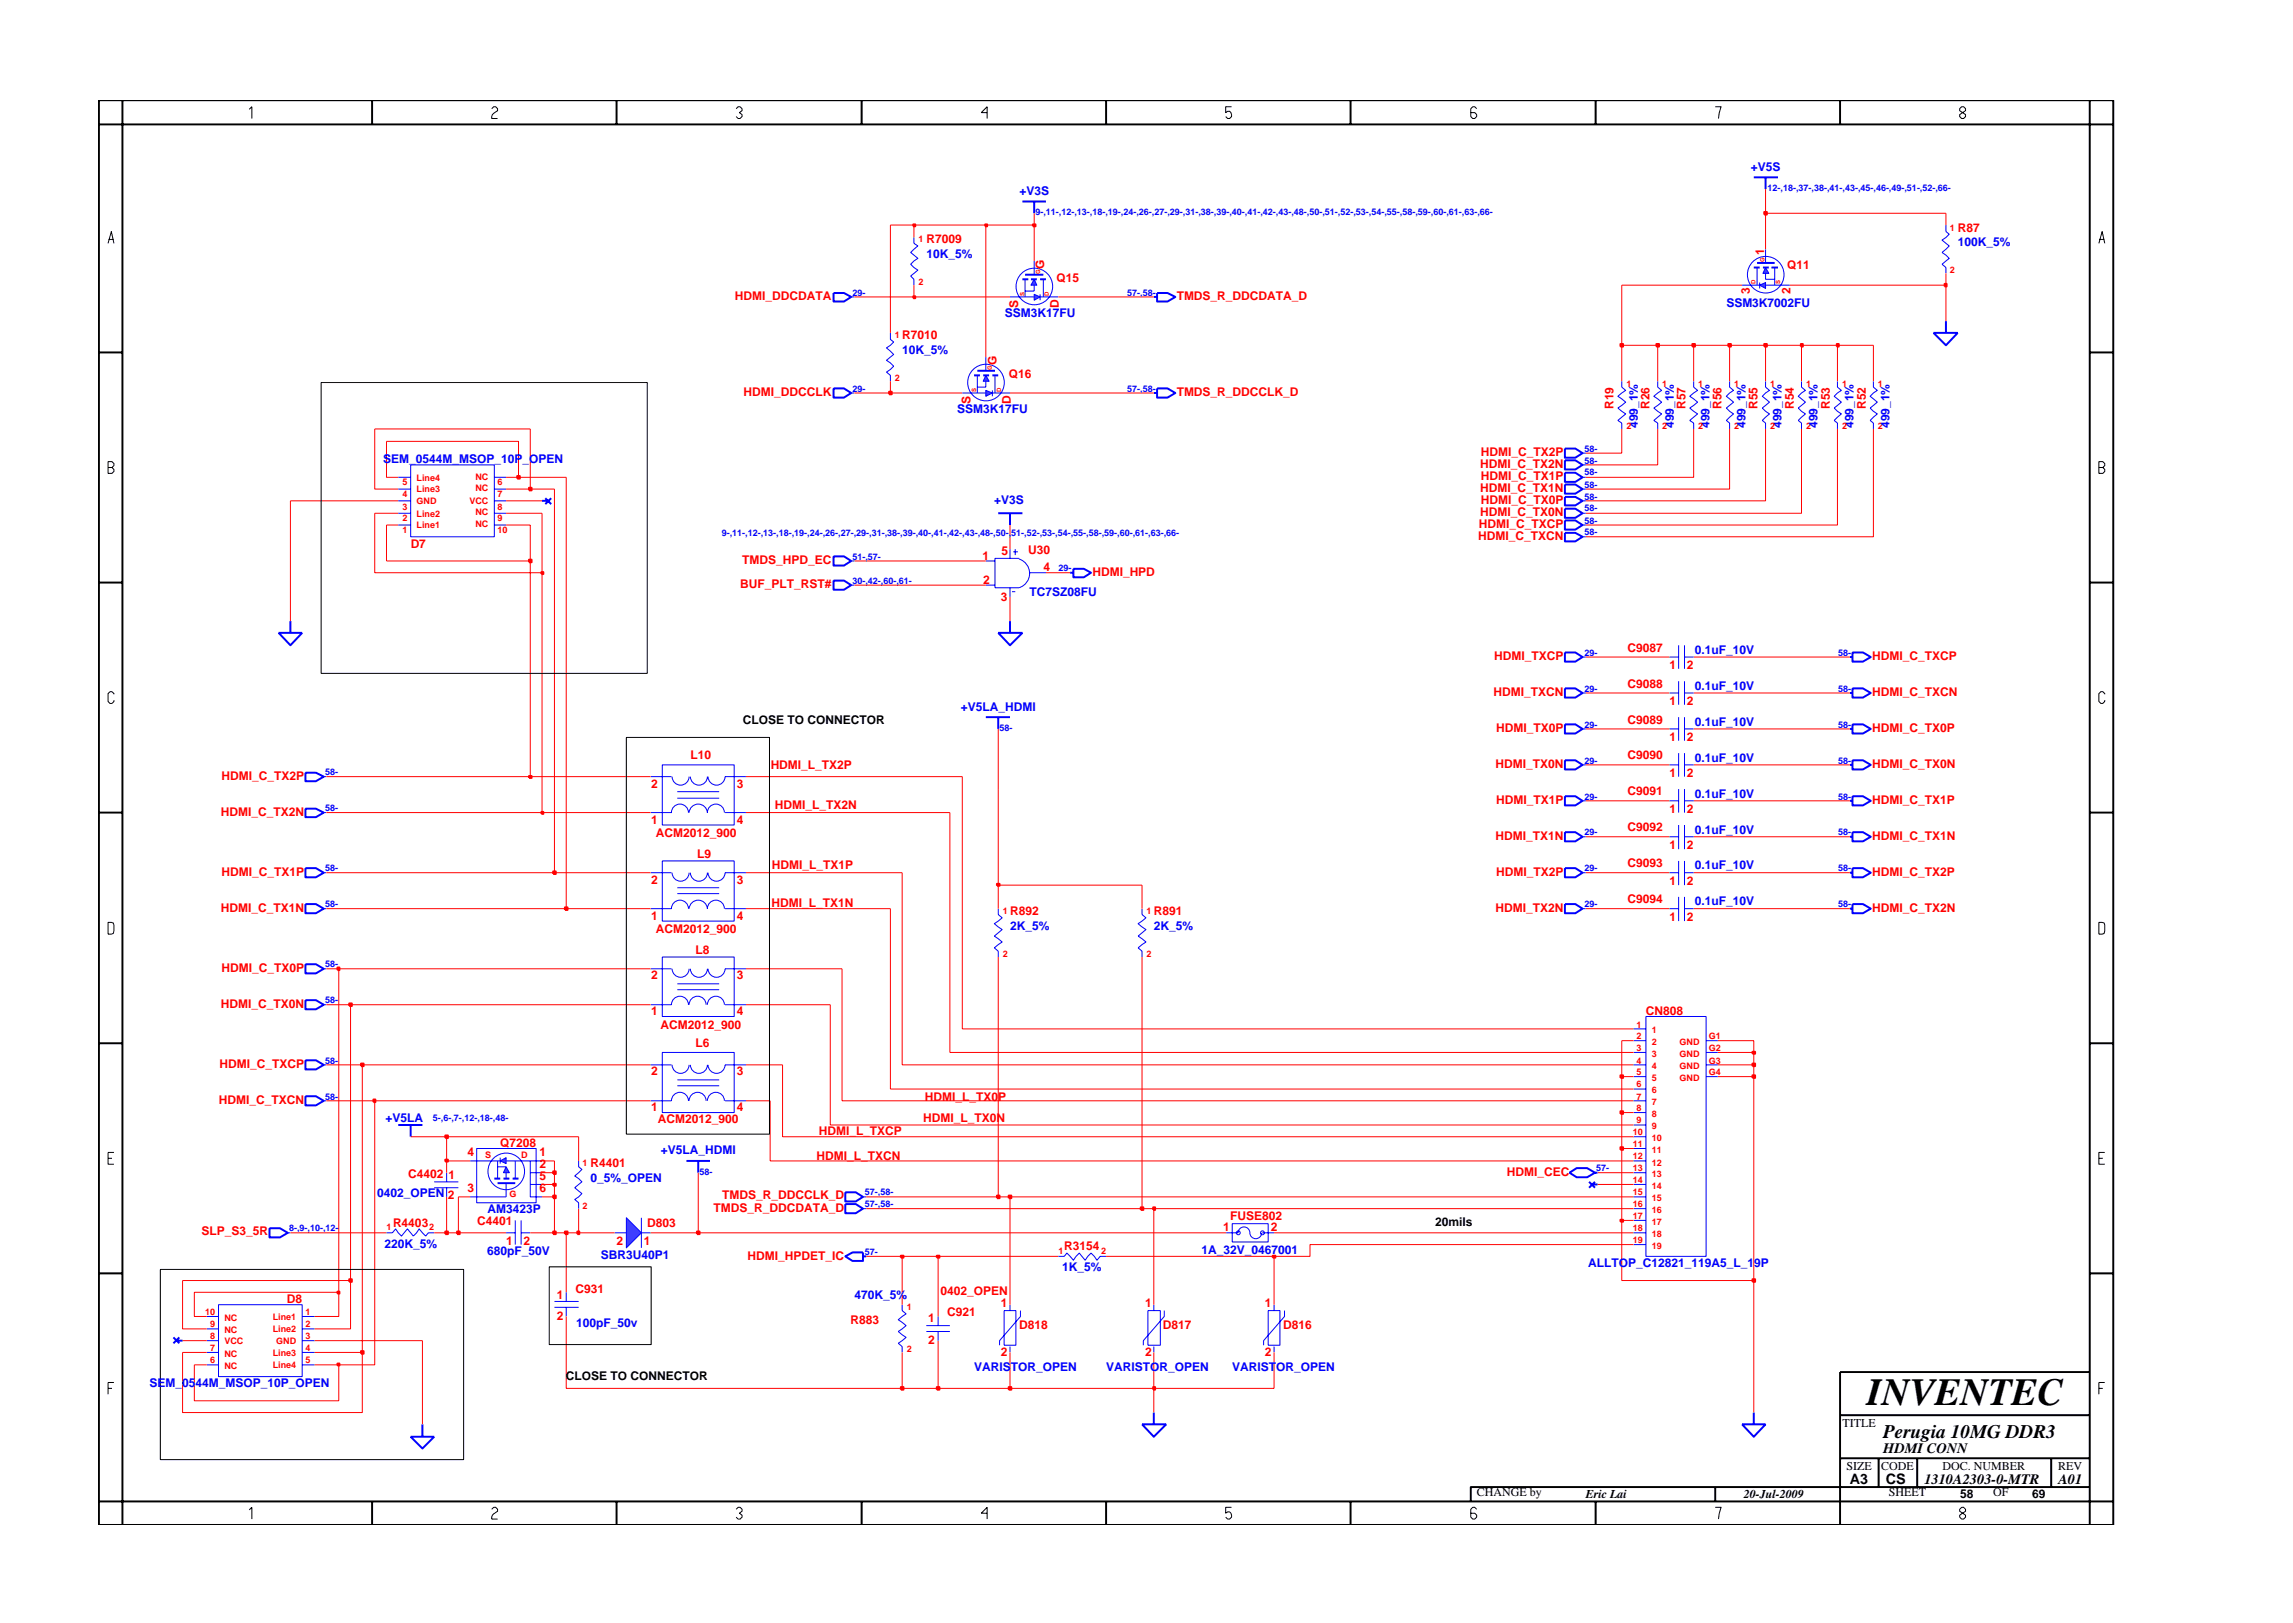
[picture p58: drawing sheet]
<svg xmlns="http://www.w3.org/2000/svg" width="297mm" height="210mm" viewBox="0 0 297 210" stroke-linecap="round" stroke-linejoin="round" font-family="sans-serif">
<defs><g id="words">
<text font-size="5" x="241.8" y="182">INVENTEC</text>
<text font-size="2.5" x="244" y="186.3">Perugia 10MG DDR3</text>
<g font-size="1.9">
<text x="244" y="188.2">HDMI CONN</text>
<text x="239.6" y="192.2">A3</text>
<text x="244.3" y="192.3">CS</text>
<text x="249.3" y="192.2">1310A2303-0-MTR</text>
<text x="266.6" y="192.2">A01</text>
</g>
<g font-size="1.6" fill="#00f">
<text x="226.8" y="22.2">+V5S</text>
<text x="132" y="25.3">+V3S</text>
<text x="120" y="33.5">10K_5%</text>
<text x="253.6" y="31.9">100K_5%</text>
<text x="130.2" y="41.1">SSM3K17FU</text>
<text x="223.6" y="39.8">SSM3K7002FU</text>
<text x="116.9" y="45.9">10K_5%</text>
<text x="124" y="53.5">SSM3K17FU</text>
<text x="212.2" y="55.4" transform="rotate(-90 212.2 55.4)">499_1%</text>
<text x="216.8" y="55.4" transform="rotate(-90 216.8 55.4)">499_1%</text>
<text x="221.5" y="55.4" transform="rotate(-90 221.5 55.4)">499_1%</text>
<text x="226.1" y="55.4" transform="rotate(-90 226.1 55.4)">499_1%</text>
<text x="230.8" y="55.4" transform="rotate(-90 230.8 55.4)">499_1%</text>
<text x="235.4" y="55.4" transform="rotate(-90 235.4 55.4)">499_1%</text>
<text x="240.1" y="55.4" transform="rotate(-90 240.1 55.4)">499_1%</text>
<text x="244.8" y="55.4" transform="rotate(-90 244.8 55.4)">499_1%</text>
<text x="49.6" y="60">SEM_0544M_MSOP_10P_OPEN</text>
<text x="128.8" y="65.3">+V3S</text>
<text x="133.4" y="77.2">TC7SZ08FU</text>
<text x="219.5" y="84.7">0.1uF_10V</text>
<text x="219.5" y="89.4">0.1uF_10V</text>
<text x="124.5" y="92.1">+V5LA_HDMI</text>
<text x="219.5" y="94">0.1uF_10V</text>
<text x="219.5" y="98.7">0.1uF_10V</text>
<text x="219.5" y="108">0.1uF_10V</text>
<text x="219.5" y="103.3">0.1uF_10V</text>
<text x="219.5" y="112.6">0.1uF_10V</text>
<text x="219.5" y="117.3">0.1uF_10V</text>
<text x="130.8" y="120.4">2K_5%</text>
<text x="149.5" y="120.4">2K_5%</text>
<text x="49.9" y="145.3">+V5LA</text>
<text x="85.6" y="149.5">+V5LA_HDMI</text>
<text x="48.8" y="155.1">0402_OPEN</text>
<text x="76.5" y="153.1">0_5%_OPEN</text>
<text x="49.8" y="161.7">220K_5%</text>
<text x="63.1" y="157.2">AM3423P</text>
<text x="63.1" y="162.6">680pF_50V</text>
<text x="77.8" y="163.1">SBR3U40P1</text>
<text x="137.6" y="164.7">1K_5%</text>
<text x="155.6" y="162.4">1A_32V_0467001</text>
<text x="205.8" y="164.2">ALLTOP_C12821_119A5_L_19P</text>
<text x="74.6" y="171.9">100pF_50v</text>
<text x="110.7" y="168.3">470K_5%</text>
<text x="19.4" y="179.7">SEM_0544M_MSOP_10P_OPEN</text>
<text x="126.2" y="177.6">VARISTOR_OPEN</text>
<text x="143.3" y="177.6">VARISTOR_OPEN</text>
<text x="159.6" y="177.6">VARISTOR_OPEN</text>
</g>
<g font-size="1.6" fill="#f00">
<text x="253.6" y="30">R87</text>
<text x="120" y="31.5">R7009</text>
<text x="135.3" y="34.8" transform="rotate(-90 135.3 34.8)">G</text>
<text x="228.5" y="33" transform="rotate(-90 228.5 33)">1</text>
<text x="231.5" y="34.9">Q11</text>
<text x="95.2" y="38.9">HDMI_DDCDATA</text>
<text x="131.9" y="39.8" transform="rotate(-90 131.9 39.8)">S</text>
<text x="136.8" y="36.6">Q15</text>
<text x="137.1" y="39.9" transform="rotate(-90 137.1 39.9)">D</text>
<text x="152.4" y="38.9">TMDS_R_DDCDATA_D</text>
<text x="226.7" y="38.1" transform="rotate(-90 226.7 38.1)">3</text>
<text x="231.9" y="38.1" transform="rotate(-90 231.9 38.1)">2</text>
<text x="116.9" y="44">R7010</text>
<text x="129.1" y="47.3" transform="rotate(-90 129.1 47.3)">G</text>
<text x="96.3" y="51.3">HDMI_DDCCLK</text>
<text x="125.7" y="52.3" transform="rotate(-90 125.7 52.3)">S</text>
<text x="130.7" y="49">Q16</text>
<text x="131" y="52.4" transform="rotate(-90 131 52.4)">D</text>
<text x="152.4" y="51.3">TMDS_R_DDCCLK_D</text>
<text x="209" y="53" transform="rotate(-90 209 53)">R19</text>
<text x="213.7" y="53" transform="rotate(-90 213.7 53)">R26</text>
<text x="218.3" y="53" transform="rotate(-90 218.3 53)">R57</text>
<text x="223" y="53" transform="rotate(-90 223 53)">R56</text>
<text x="227.7" y="53" transform="rotate(-90 227.7 53)">R55</text>
<text x="232.4" y="53" transform="rotate(-90 232.4 53)">R54</text>
<text x="237.1" y="53" transform="rotate(-90 237.1 53)">R53</text>
<text x="241.7" y="53" transform="rotate(-90 241.7 53)">R52</text>
<text x="191.8" y="59.1">HDMI_C_TX2P</text>
<text x="191.8" y="60.6">HDMI_C_TX2N</text>
<text x="191.8" y="63.8">HDMI_C_TX1N</text>
<text x="191.8" y="62.2">HDMI_C_TX1P</text>
<text x="191.8" y="65.3">HDMI_C_TX0P</text>
<text x="53.2" y="71">D7</text>
<text x="129.7" y="71.9">5</text>
<text x="133.2" y="71.7">U30</text>
<text x="191.5" y="70">HDMI_C_TXCN</text>
<text x="191.6" y="68.4">HDMI_C_TXCP</text>
<text x="191.8" y="66.8">HDMI_C_TX0N</text>
<text x="95.9" y="76.2">BUF_PLT_RST#</text>
<text x="96.2" y="73.1">TMDS_HPD_EC</text>
<text x="127.3" y="72.5">1</text>
<text x="127.4" y="75.6">2</text>
<text x="129.6" y="77.9">3</text>
<text x="135.2" y="74">4</text>
<text x="141.5" y="74.6">HDMI_HPD</text>
<text x="193.6" y="85.5">HDMI_TXCP</text>
<text x="210.8" y="84.4">C9087</text>
<text x="210.8" y="89.1">C9088</text>
<text x="216.3" y="86.6">1</text>
<text x="218.5" y="86.6">2</text>
<text x="242.5" y="85.5">HDMI_C_TXCP</text>
<text x="193.5" y="90.2">HDMI_TXCN</text>
<text x="193.8" y="94.8">HDMI_TX0P</text>
<text x="210.8" y="93.7">C9089</text>
<text x="216.3" y="96">1</text>
<text x="216.3" y="91.3">1</text>
<text x="218.5" y="96">2</text>
<text x="218.5" y="91.3">2</text>
<text x="242.5" y="94.8">HDMI_C_TX0P</text>
<text x="242.5" y="90.2">HDMI_C_TXCN</text>
<text x="28.7" y="101">HDMI_C_TX2P</text>
<text x="89.5" y="98.3">L10</text>
<text x="99.8" y="99.7">HDMI_L_TX2P</text>
<text x="193.7" y="99.5">HDMI_TX0N</text>
<text x="210.8" y="98.4">C9090</text>
<text x="216.3" y="100.6">1</text>
<text x="218.5" y="100.6">2</text>
<text x="242.5" y="99.5">HDMI_C_TX0N</text>
<text x="28.6" y="105.7">HDMI_C_TX2N</text>
<text x="84.3" y="102">2</text>
<text x="84.3" y="106.7">1</text>
<text x="95.4" y="106.7">4</text>
<text x="95.4" y="102">3</text>
<text x="100.4" y="104.8">HDMI_L_TX2N</text>
<text x="193.8" y="104.2">HDMI_TX1P</text>
<text x="210.8" y="107.7">C9092</text>
<text x="210.8" y="103">C9091</text>
<text x="216.3" y="105.3">1</text>
<text x="218.5" y="105.3">2</text>
<text x="242.5" y="104.2">HDMI_C_TX1P</text>
<text x="28.7" y="113.5">HDMI_C_TX1P</text>
<text x="85" y="108.4">ACM2012_900</text>
<text x="90.3" y="111.1">L9</text>
<text x="100" y="112.5">HDMI_L_TX1P</text>
<text x="193.7" y="108.8">HDMI_TX1N</text>
<text x="193.8" y="113.5">HDMI_TX2P</text>
<text x="210.8" y="112.4">C9093</text>
<text x="216.3" y="110">1</text>
<text x="218.5" y="110">2</text>
<text x="242.5" y="113.5">HDMI_C_TX2P</text>
<text x="242.5" y="108.8">HDMI_C_TX1N</text>
<text x="28.6" y="118.1">HDMI_C_TX1N</text>
<text x="84.3" y="119.1">1</text>
<text x="84.3" y="114.5">2</text>
<text x="95.4" y="119.1">4</text>
<text x="95.4" y="114.5">3</text>
<text x="100" y="117.5">HDMI_L_TX1N</text>
<text x="130.8" y="118.5">R892</text>
<text x="149.5" y="118.5">R891</text>
<text x="193.7" y="118.1">HDMI_TX2N</text>
<text x="210.8" y="117">C9094</text>
<text x="216.3" y="114.7">1</text>
<text x="216.3" y="119.3">1</text>
<text x="218.5" y="114.7">2</text>
<text x="218.5" y="119.3">2</text>
<text x="242.5" y="118.1">HDMI_C_TX2N</text>
<text x="28.7" y="125.9">HDMI_C_TX0P</text>
<text x="85" y="120.9">ACM2012_900</text>
<text x="90.1" y="123.5">L8</text>
<text x="28.6" y="130.6">HDMI_C_TX0N</text>
<text x="84.3" y="131.5">1</text>
<text x="84.3" y="126.8">2</text>
<text x="95.4" y="131.5">4</text>
<text x="95.4" y="126.8">3</text>
<text x="213.2" y="131.5">CN808</text>
<text x="85.6" y="133.3">ACM2012_900</text>
<text x="90.1" y="135.6">L6</text>
<text x="28.4" y="143">HDMI_C_TXCN</text>
<text x="28.4" y="138.4">HDMI_C_TXCP</text>
<text x="84.3" y="143.9">1</text>
<text x="84.3" y="139.3">2</text>
<text x="95.4" y="143.9">4</text>
<text x="95.4" y="139.3">3</text>
<text x="119.8" y="142.6">HDMI_L_TX0P</text>
<text x="60.6" y="149.8">4</text>
<text x="64.8" y="148.6">Q7208</text>
<text x="69.9" y="149.8">1</text>
<text x="85.2" y="145.5">ACM2012_900</text>
<text x="106.1" y="147.1">HDMI_L_TXCP</text>
<text x="119.6" y="145.4">HDMI_L_TX0N</text>
<text x="52.9" y="152.6">C4402</text>
<text x="58" y="155.3">2</text>
<text x="58.1" y="152.8">1</text>
<text x="60.6" y="154.4">3</text>
<text x="69.9" y="151.3">2</text>
<text x="69.9" y="152.9">5</text>
<text x="69.9" y="154.4">6</text>
<text x="76.5" y="151.2">R4401</text>
<text x="93.5" y="155.4">TMDS_R_DDCCLK_D</text>
<text x="105.8" y="150.2">HDMI_L_TXCN</text>
<text x="195.2" y="152.3">HDMI_CEC</text>
<text x="26.1" y="160">SLP_S3_5R</text>
<text x="50.9" y="158.9">R4403</text>
<text x="61.8" y="158.8">C4401</text>
<text x="65.6" y="161.2">1</text>
<text x="67.8" y="161.2">2</text>
<text x="79.9" y="161.2">2</text>
<text x="83.4" y="161.2">1</text>
<text x="83.8" y="158.9">D803</text>
<text x="92.4" y="157">TMDS_R_DDCDATA_D</text>
<text x="137.9" y="162">R3154</text>
<text x="158.4" y="159.5">1</text>
<text x="159.4" y="158.1">FUSE802</text>
<text x="164.6" y="159.5">2</text>
<text x="74.5" y="167.5">C931</text>
<text x="96.8" y="163.2">HDMI_HPDET_IC</text>
<text x="121.8" y="167.8">0402_OPEN</text>
<text x="37.2" y="168.9">D8</text>
<text x="72.1" y="168.3">1</text>
<text x="72.1" y="170.9">2</text>
<text x="110.2" y="171.6">R883</text>
<text x="120.2" y="171.3">1</text>
<text x="122.7" y="170.5">C921</text>
<text x="129.7" y="169.4">1</text>
<text x="132" y="172.2">D818</text>
<text x="148.4" y="169.4">1</text>
<text x="150.7" y="172.2">D817</text>
<text x="163.9" y="169.4">1</text>
<text x="166.2" y="172.2">D816</text>
<text x="120.2" y="174.1">2</text>
<text x="129.7" y="175.6">2</text>
<text x="148.4" y="175.6">2</text>
<text x="163.9" y="175.6">2</text>
</g>
<g font-size="1.6">
<text x="96.2" y="93.7">CLOSE TO CONNECTOR</text>
<text x="185.9" y="158.8">20mils</text>
<text x="73.3" y="178.7">CLOSE TO CONNECTOR</text>
<text x="238.7" y="184.8">TITLE</text>
<text x="239.2" y="190.4">SIZE</text>
<text x="243.7" y="190.4">CODE</text>
<text x="251.6" y="190.4">DOC. NUMBER</text>
<text x="266.6" y="190.4">REV</text>
<text x="191.3" y="193.9">CHANGE by</text>
<text x="205.4" y="194.1">Eric Lai</text>
<text x="225.9" y="194.1">20-Jul-2009</text>
<text x="244.7" y="193.9">SHEET</text>
<text x="253.9" y="194.1">58</text>
<text x="258.2" y="193.9">OF</text>
<text x="263.3" y="194.1">69</text>
</g>
<g font-size="1.2" fill="#00f">
<text x="134.1" y="27.9">9-,11-,12-,13-,18-,19-,24-,26-,27-,29-,31-,38-,39-,40-,41-,42-,43-,48-,50-,51-,52-,53-,54-,55-,58-,59-,60-,61-,63-,66-</text>
<text x="229" y="24.8">12-,18-,37-,38-,41-,43-,45-,46-,49-,51-,52-,66-</text>
<text x="110.4" y="38.3">29-</text>
<text x="146" y="38.3">57-,58-</text>
<text x="110.4" y="50.7">29-</text>
<text x="146" y="50.7">57-,58-</text>
<text x="205.3" y="58.5">58-</text>
<text x="205.3" y="63.2">58-</text>
<text x="205.3" y="64.7">58-</text>
<text x="205.3" y="61.6">58-</text>
<text x="205.3" y="60.1">58-</text>
<text x="93.5" y="69.4">9-,11-,12-,13-,18-,19-,24-,26-,27-,29-,31-,38-,39-,40-,41-,42-,43-,48-,50-,51-,52-,53-,54-,55-,58-,59-,60-,61-,63-,66-</text>
<text x="205.3" y="66.2">58-</text>
<text x="205.3" y="67.8">58-</text>
<text x="205.3" y="69.4">58-</text>
<text x="110.4" y="75.6">30-,42-,60-,61-</text>
<text x="110.4" y="72.5">51-,57-</text>
<text x="137.1" y="74">29-</text>
<text x="205.3" y="89.6">29-</text>
<text x="205.3" y="84.9">29-</text>
<text x="238.1" y="84.9">58-</text>
<text x="238.1" y="89.6">58-</text>
<text x="129.5" y="94.7">58-</text>
<text x="205.3" y="94.3">29-</text>
<text x="238.1" y="94.3">58-</text>
<text x="42.1" y="100.4">58-</text>
<text x="205.3" y="98.9">29-</text>
<text x="238.1" y="98.9">58-</text>
<text x="42.1" y="105.1">58-</text>
<text x="205.3" y="103.6">29-</text>
<text x="238.1" y="103.6">58-</text>
<text x="42.1" y="112.9">58-</text>
<text x="205.3" y="108.2">29-</text>
<text x="205.3" y="112.9">29-</text>
<text x="238.1" y="108.2">58-</text>
<text x="238.1" y="112.9">58-</text>
<text x="42.1" y="117.5">58-</text>
<text x="205.3" y="117.5">29-</text>
<text x="238.1" y="117.5">58-</text>
<text x="42.1" y="125.3">58-</text>
<text x="42.1" y="130">58-</text>
<text x="42.1" y="137.8">58-</text>
<text x="42.1" y="142.4">58-</text>
<text x="56.1" y="145.3">5-,6-,7-,12-,18-,48-</text>
<text x="90.6" y="152.2">58-</text>
<text x="112" y="154.8">57-,58-</text>
<text x="206.8" y="151.8">57-</text>
<text x="37.5" y="159.5">8-,9-,10-,12-</text>
<text x="112" y="156.4">57-,58-</text>
<text x="112" y="162.6">57-</text>
</g>
<g font-size="1.2" fill="#f00">
<text x="252.6" y="29.9">1</text>
<text x="119" y="31.4">1</text>
<text x="252.6" y="35.4">2</text>
<text x="119" y="36.9">2</text>
<text x="115.9" y="43.8">1</text>
<text x="115.9" y="49.4">2</text>
<text x="210.7" y="50.1">1</text>
<text x="215.3" y="50.1">1</text>
<text x="220" y="50.1">1</text>
<text x="224.6" y="50.1">1</text>
<text x="229.3" y="50.1">1</text>
<text x="234" y="50.1">1</text>
<text x="238.6" y="50.1">1</text>
<text x="243.3" y="50.1">1</text>
<text x="210.7" y="55.6">2</text>
<text x="215.3" y="55.6">2</text>
<text x="220" y="55.6">2</text>
<text x="224.6" y="55.6">2</text>
<text x="229.3" y="55.6">2</text>
<text x="234" y="55.6">2</text>
<text x="238.6" y="55.6">2</text>
<text x="243.3" y="55.6">2</text>
<text x="52.1" y="64.4">4</text>
<text x="52.1" y="62.9">5</text>
<text x="54" y="65.3">GND</text>
<text x="54" y="63.8">Line3</text>
<text x="54" y="62.3">Line4</text>
<text x="60.8" y="65.3">VCC</text>
<text x="61.6" y="62.1">NC</text>
<text x="61.6" y="63.6">NC</text>
<text x="64.5" y="62.9">6</text>
<text x="64.5" y="64.4">7</text>
<text x="52.1" y="66">3</text>
<text x="52.1" y="69.1">1</text>
<text x="52.1" y="67.5">2</text>
<text x="54" y="68.5">Line1</text>
<text x="54" y="66.9">Line2</text>
<text x="61.6" y="68.3">NC</text>
<text x="61.6" y="66.8">NC</text>
<text x="64.5" y="69.1">10</text>
<text x="64.5" y="66">8</text>
<text x="64.5" y="67.5">9</text>
<text x="129.9" y="118.4">1</text>
<text x="148.5" y="118.4">1</text>
<text x="129.9" y="124">2</text>
<text x="148.5" y="124">2</text>
<text x="212" y="133.1">1</text>
<text x="212" y="136.2">3</text>
<text x="212" y="137.8">4</text>
<text x="212" y="134.6">2</text>
<text x="214" y="133.9">1</text>
<text x="214" y="136.9">3</text>
<text x="214" y="135.4">2</text>
<text x="217.6" y="135.4">GND</text>
<text x="217.6" y="136.9">GND</text>
<text x="221.3" y="136.2">G2</text>
<text x="221.3" y="137.8">G3</text>
<text x="221.3" y="134.6">G1</text>
<text x="212" y="139.3">5</text>
<text x="212" y="140.8">6</text>
<text x="212" y="142.4">7</text>
<text x="212" y="144">8</text>
<text x="214" y="138.5">4</text>
<text x="214" y="140.1">5</text>
<text x="214" y="141.6">6</text>
<text x="214" y="143.2">7</text>
<text x="217.6" y="138.5">GND</text>
<text x="217.6" y="140.1">GND</text>
<text x="221.3" y="139.3">G4</text>
<text x="62.9" y="150">S</text>
<text x="67.5" y="150">D</text>
<text x="211.5" y="147.1">10</text>
<text x="211.5" y="148.6">11</text>
<text x="212" y="145.5">9</text>
<text x="214" y="147.9">10</text>
<text x="214" y="149.4">11</text>
<text x="214" y="144.7">8</text>
<text x="214" y="146.2">9</text>
<text x="66" y="155.1">G</text>
<text x="75.5" y="151">1</text>
<text x="211.5" y="150.1">12</text>
<text x="211.5" y="151.8">13</text>
<text x="211.5" y="153.3">14</text>
<text x="211.5" y="154.8">15</text>
<text x="214" y="151">12</text>
<text x="214" y="152.5">13</text>
<text x="214" y="154">14</text>
<text x="214" y="155.6">15</text>
<text x="50.1" y="159.3">1</text>
<text x="55.6" y="159.3">2</text>
<text x="75.5" y="156.6">2</text>
<text x="211.5" y="156.4">16</text>
<text x="211.5" y="157.9">17</text>
<text x="211.5" y="159.5">18</text>
<text x="211.5" y="161.1">19</text>
<text x="214" y="157.2">16</text>
<text x="214" y="158.7">17</text>
<text x="214" y="160.3">18</text>
<text x="214" y="161.8">19</text>
<text x="137.1" y="162.4">1</text>
<text x="142.6" y="162.4">2</text>
<text x="26.6" y="170.4">10</text>
<text x="27.2" y="173.5">8</text>
<text x="27.2" y="171.9">9</text>
<text x="29.1" y="171.1">NC</text>
<text x="29.1" y="172.7">NC</text>
<text x="35.3" y="171">Line1</text>
<text x="35.3" y="172.6">Line2</text>
<text x="39.6" y="173.5">3</text>
<text x="39.6" y="170.4">1</text>
<text x="39.6" y="171.9">2</text>
<text x="117.5" y="169.7">1</text>
<text x="27.2" y="176.6">6</text>
<text x="27.2" y="175">7</text>
<text x="29.1" y="174.1">VCC</text>
<text x="29.1" y="177.3">NC</text>
<text x="29.1" y="175.8">NC</text>
<text x="35.3" y="175.6">Line3</text>
<text x="35.3" y="177.3">Line4</text>
<text x="35.8" y="174.1">GND</text>
<text x="39.6" y="175">4</text>
<text x="39.6" y="176.6">5</text>
<text x="117.5" y="175.2">2</text>
</g>
<g font-size=".8" fill="#f00">
<text x="134.8" y="35.5" transform="rotate(-90 134.8 35.5)">G</text>
<text x="228.6" y="34" transform="rotate(-90 228.6 34)">G</text>
<text x="132.7" y="38.3" transform="rotate(-90 132.7 38.3)">S</text>
<text x="135.9" y="38.4" transform="rotate(-90 135.9 38.4)">D</text>
<text x="227.4" y="36.8" transform="rotate(-90 227.4 36.8)">D</text>
<text x="230.6" y="36.8" transform="rotate(-90 230.6 36.8)">S</text>
<text x="128.5" y="48" transform="rotate(-90 128.5 48)">G</text>
<text x="126.5" y="50.8" transform="rotate(-90 126.5 50.8)">S</text>
<text x="129.7" y="50.8" transform="rotate(-90 129.7 50.8)">D</text>
</g>
</g></defs>
<g fill="none" stroke="#00f" stroke-width=".13">
<path d="M110.3 38.5h.4M118.4 30.8v.7l.5 .4-.9 .8 .9 .8-.9 .7 .9 .8-.9 .8 .4 .4v.7M228.7 32.3v1.8M252.1 29.2v.8l.4 .3-.9 .8 .9 .8-.9 .8 .9 .8-.9 .7 .5 .5v.7M242.7 49.4v.8l.5 .4-.9 .7 .9 .8-.9 .8 .9 .7-.9 .9 .4 .3v.8M127.7 72.7h1.2M127.7 75.8h1.2M130.8 71.1v1.2M130.8 76.1v1.2M131.1 76.7h.4M131.3 71.5h.6M131.5 71.1v.8"/>
<path d="M132 72.3h-3.1v3.8h3.1a1.95 1.95 0 0 0 1.4-1.8 1.95 1.95 0 0 0-1.4-1.9M133.4 74.2h2.1M205 66.5h.4M205 64.9h.4M41.9 105.3h.4M205 113.1h.4M205 117.7h.4M216.3 108.4h1.2M217.5 106.9v3.1M218.2 108.4h1.2M218.2 106.9v3.1M41.9 130.2h.4"/>
<path d="M41.9 138h.4M75 150.4v.8l.4 .3-.9 .8 .9 .8-.9 .8 .9 .7-.9 .8 .5 .4v.8M26.8 170.5h1.5M26.8 172.2h1.5M26.8 173.7h1.5M26.8 175.2h1.5M26.8 176.8h1.5M28.3 169h10.8v9.3h-10.8zM39.1 170.5h1.7M39.1 172.2h1.7M39.1 173.7h1.7M39.1 175.2h1.7"/>
<path d="M39.1 176.8h1.7M71.8 168.6h3.2M71.8 169.4h3.2M73.3 167.4v1.2M73.3 169.4v1.1"/>
</g>
<g fill="none" stroke="#00f" stroke-width=".25">
<path d="M108 38h1.3l1 .5-1 .6h-1.3zM227.6 34.1h2.3M250.5 43.1h3.1l-1.5 1.6zM252.1 41.6v1.5M202.7 65.9h1.4l.9 .6-.9 .6h-1.4zM202.7 64.4h1.4l.9 .5-.9 .6h-1.4zM127.7 92.9h3.1M129.3 92.9v1.5M239.6 89.8h.4M240 89.2h1.3l1 .6-1 .6h-1.3zM39.6 104.8h1.3l1 .5-1 .6h-1.3zM202.7 112.5h1.4l.9 .6-.9 .6h-1.4z"/>
<path d="M202.7 117.1h1.4l.9 .6-.9 .6h-1.4zM39.6 129.6h1.3l1 .6-1 .6h-1.3zM39.6 137.4h1.3l1 .6-1 .5h-1.3zM88.9 150.4h3.1M90.5 150.4v1.5M205.9 153.1l.7 .8M206.2 153.4h.8M206.6 153.1l-.7 .8M225.7 184.5h3l-1.5 1.6zM227.2 183v1.5"/>
</g>
<path d="M228 36.9l.7-.3v.8z" fill="#3c3cc8"/>
<path d="M228 36.9l.7-.3v.8zM228 36.6v.8" fill="none" stroke="#00f" stroke-width=".13"/>
<path d="M228.7 34.7l.4 .7h-.7z" fill="#3c3cc8"/>
<g fill="none" stroke="#00f" stroke-width=".13">
<path d="M225.7 36.9h2.3M227.6 34.7v2.2M228.7 34.7l.4 .7h-.7zM228.7 35.4v.8h1.2M228.7 36.9h3.1M229.9 34.7v2.2M115.3 43.1v.9l.5 .3-1 .8 1 .8-1 .8 1 .7-1 .8 .5 .4v.8M127.7 46.3v1.7M205 58.7h.4M224.1 49.4v.8l.5 .4-1 .7 1 .8-1 .8 1 .7-1 .9 .5 .3v.8M233.4 49.4v.8l.5 .4-1 .7 1 .8-1 .8 1 .7-1 .9 .5 .3v.8M238 49.4v.8l.5 .4-.9 .7 .9 .8-.9 .8 .9 .7-.9 .9 .4 .3v.8"/>
<path d="M51.6 63.4h1.6M51.6 68h1.6M51.6 66.5h1.6M51.6 64.9h1.6M51.6 61.8h1.6M53.2 60.2h10.8v9.3h-10.8zM64 63.4h1.6M64 68h1.6M64 66.5h1.6M64 64.9h1.6M64 61.8h1.6M110.3 75.8h.4"/>
<path d="M205 63.4h.4M205 85.1h.4M216.3 94.4h1.2M216.3 85.1h1.2M216.3 99.1h1.2M217.5 83.6v3M217.5 92.9v3.1M217.5 97.6v3M218.2 94.4h1.2M218.2 83.6v3M218.2 92.9v3.1M218.2 97.6v3"/>
<path d="M218.2 85.1h1.2M218.2 99.1h1.2M41.9 100.6h.4M129.3 117.7v.8l.5 .4-1 .8 1 .7-1 .9 1 .7-1 .8 .5 .4v.8M205 103.7h.4M216.3 103.7h1.2M217.5 102.2v3.1M218.2 103.7h1.2M218.2 102.2v3.1M41.9 125.5h.4M84.3 138h2.7M85.8 136.3h9.3v7.8h-9.3z"/>
<path d="M87.1 138a1.1 1.1 0 0 0 1.1 1.1 1.1 1.1 0 0 0 1.1-1.1M87.7 139.9h5.5M89.4 138a1.1 1.1 0 0 0 1.1 1.1 1.1 1.1 0 0 0 1.1-1.1M91.7 138a1.1 1.1 0 0 0 1.1 1.1 1.1 1.1 0 0 0 1.1-1.1h2.7M37.3 159.7h.3M41.9 142.6h.4M65.6 159.7h1.1M66.7 158.1v3.1M67.5 159.7h1.2M67.5 158.1v3.1M84.3 142.6h2.7a1.1 1.1 0 0 1 1.1-1.1 1.1 1.1 0 0 1 1.1 1.1M87.7 140.7h5.5"/>
<path d="M89.3 142.6a1.1 1.1 0 0 1 1.1-1.1 1.1 1.1 0 0 1 1.1 1.1M91.6 142.6a1.1 1.1 0 0 1 1.1-1.1 1.1 1.1 0 0 1 1.1 1.1M93.9 142.6h2.7M111.8 156.6h.4M137.1 162.8h.8l.3-.5 .9 1 .7-1 .8 1 .7-1 .8 1 .4-.5h.8M148.7 169.8h1.6v4.5h-1.6zM149.5 169v.8M149.5 174.4v.8M150.8 169.8v.7l-2.7 3.2v.6"/>
<circle cx="228.7" cy="35.6" r="2.37"/>
</g>
<g fill="none" stroke="#00f" stroke-width=".25">
<path d="M149.5 38.5h.4M149.9 38h1.3l1.1 .5-1.1 .6h-1.3zM227.2 34.7h.8M228.4 34.7h.7M229.5 34.7h.8M126.6 48h2.3M202.7 58.1h1.4l.9 .6-.9 .6h-1.4zM108 75.2h1.3l1 .6-1 .6h-1.3zM129.3 66.5h3.1M130.8 66.5v1.5M202.7 62.8h1.4l.9 .6-.9 .6h-1.4zM36.1 82h3l-1.5 1.6z"/>
<path d="M37.6 80.5v1.5M129.3 82h3.1l-1.6 1.6zM130.8 80.5v1.5M202.7 84.5h1.4l.9 .6-.9 .6h-1.4zM239.6 99.1h.4M240 98.5h1.3l1 .6-1 .6h-1.3zM39.6 100.1h1.3l1 .5-1 .6h-1.3zM202.7 103.2h1.4l.9 .5-.9 .6h-1.4zM239.6 117.7h.4M240 117.1h1.3l1 .6-1 .6h-1.3zM39.6 124.9h1.3l1 .6-1 .6h-1.3zM34.9 159.1h1.4l1 .6-1 .6h-1.4z"/>
<path d="M39.6 142h1.3l1 .6-1 .6h-1.3zM109.5 156h1.4l.9 .6-.9 .6h-1.4zM53.2 186.1h3l-1.5 1.5zM54.7 184.5v1.6"/>
</g>
<path d="M127.7 50.6l.9 .3-.9 .4z" fill="#3c3cc8"/>
<path d="M127.7 50.6l.9 .3-.9 .4zM128.6 50.6v.7" fill="none" stroke="#00f" stroke-width=".13"/>
<path d="M127.7 48.6l.4 .8h-.7z" fill="#3c3cc8"/>
<g fill="none" stroke="#00f" stroke-width=".13">
<path d="M124.7 50.9h3M126.6 48.6v2.3M127.7 48.6l.4 .8h-.7zM127.7 49.4v.8h-1.1M128.6 50.9h2.2M128.9 48.6v2.3M205 68h.4M205 89.8h.4M79.6 159.7h1.5M83.1 159.7h1.2M83.1 157.8v3.9M130.1 169.8h1.5v4.5h-1.5z"/>
<path d="M130.8 169v.8M130.8 174.4v.8M132.2 169.8v.7l-2.7 3.2v.6"/>
<circle cx="127.7" cy="49.6" r="2.37"/>
</g>
<path d="M126.2 48.6h.7M127.4 48.6h.7M128.6 48.6h.7M202.7 67.4h1.4l.9 .6-.9 .6h-1.4zM202.7 89.2h1.4l.9 .6-.9 .6h-1.4zM239.6 113.1h.4M240 112.5h1.3l1 .6-1 .6h-1.3z" fill="none" stroke="#00f" stroke-width=".25"/>
<path d="M81.1 157.8l2 1.9-2 2z" fill="#3c3cc8"/>
<path d="M65.6 153.3v1.8M81.1 157.8l2 1.9-2 2z" fill="none" stroke="#00f" stroke-width=".13"/>
<path d="M64.5 153.3h2.2" fill="none" stroke="#00f" stroke-width=".25"/>
<path d="M64.8 150.4l.8-.4v.7z" fill="#3c3cc8"/>
<path d="M64.8 150.4l.8-.4v.7zM64.8 150v.7" fill="none" stroke="#00f" stroke-width=".13"/>
<path d="M65.6 151.2l.4 .7h-.8z" fill="#3c3cc8"/>
<g fill="none" stroke="#00f" stroke-width=".13">
<path d="M134 33.8v1.8M214.7 49.4v.8l.6 .4-1.1 .7 1.1 .8-1.1 .8 1.1 .7-1.1 .9 .5 .3v.8M228.7 49.4v.8l.5 .4-.9 .7 .9 .8-.9 .8 .9 .7-.9 .9 .4 .3v.8M205 61.8h.4M205 94.4h.4M216.3 113.1h1.2M217.5 111.5v3.2M218.2 113.1h1.2M218.2 111.5v3.2M211.6 134.8h1.6M211.6 133.3h1.6M211.6 138h1.6"/>
<path d="M211.6 136.3h1.6M211.6 139.5h1.6M213.2 131.7h7.8v31.1h-7.8zM221 134.8h1.5M221 138h1.5M221 136.3h1.5M221 139.5h1.5M60.9 150.4h3.9M60.9 155.1h4.7M61.8 148.8h7.7v7h-7.7zM64.5 150.4v2.3M64.5 151.2h1.1"/>
<path d="M65.6 151.2l.4 .7h-.8zM65.6 150.4h4.6M65.6 151.9v.8M66.7 150.4v2.3M68.7 150.4v4.7h1.5M68.7 153.4h1.5M68.7 151.9h1.5M211.6 150.4h1.6M211.6 155.1h1.6M211.6 153.4h1.6M211.6 151.9h1.6M211.6 141.1h1.6"/>
<path d="M211.6 144.1h1.6M211.6 142.6h1.6M211.6 147.3h1.6M211.6 145.7h1.6M211.6 148.8h1.6M211.6 156.6h1.6M211.6 159.7h1.6M211.6 158.1h1.6M116.9 169v.8l.5 .4-1 .8 1 .7-1 .8 1 .8-1 .7 .5 .4v.8M120 171.7h3M120 172.5h3M121.5 170.5v1.2"/>
<path d="M121.5 172.5v1.2M211.6 161.2h1.6"/>
<circle cx="65.6" cy="151.8" r="2.37"/>
</g>
<g fill="none" stroke="#00f" stroke-width=".25">
<path d="M132.8 35.6h2.4M227.2 23h3.1M228.7 23v1.5M70.2 64.9h.9M70.6 64.5l.8 .8M71.4 64.5l-.8 .8M202.7 61.2h1.4l.9 .6-.9 .6h-1.4zM202.7 93.8h1.4l.9 .6-.9 .6h-1.4zM239.6 94.4h.4M240 93.8h1.3l1 .6-1 .6h-1.3zM64 152.7h.8M65.2 152.7h.8"/>
<path d="M66.4 152.7h.8M22.5 173.3l.7 .7M22.9 173.7h.8M23.2 173.3l-.7 .7M109.5 162.8l.9-.6h1.4v1.2h-1.4zM111.8 162.8h.4"/>
</g>
<path d="M134 38.1l.7 .4-.7 .4z" fill="#3c3cc8"/>
<path d="M134 38.1l.7 .4-.7 .4zM134.7 38.1v.8" fill="none" stroke="#00f" stroke-width=".13"/>
<path d="M134 36.2l.3 .7h-.8z" fill="#3c3cc8"/>
<g fill="none" stroke="#00f" stroke-width=".13">
<path d="M130.8 38.5h3.2M132.8 36.2v2.3M134 36.2l.3 .7h-.8zM134 36.9v.8h-1.2M134.7 38.5h2.4M135.2 36.2v2.3M110.3 50.9h.4M210.1 49.4v.8l.5 .4-1 .7 1 .8-1 .8 1 .7-1 .9 .5 .3v.8M219.4 49.4v.8l.5 .4-1 .7 1 .8-1 .8 1 .7-1 .9 .5 .3v.8M110.3 72.7h.4M205 69.5h.4M205 60.2h.4"/>
<path d="M85.8 99.1h9.3v7.8h-9.3zM205 99.1h.4M216.3 89.8h1.2M217.5 88.3v3M218.2 88.3v3M218.2 89.8h1.2M41.9 117.7h.4M41.9 113.1h.4M84.3 105.3h2.7a1.1 1.1 0 0 1 1.1-1.1 1.1 1.1 0 0 1 1.1 1.1M84.3 117.7h2.7a1.1 1.1 0 0 1 1.1-1.1 1.1 1.1 0 0 1 1.1 1.1M84.3 100.6h2.7M84.3 113.1h2.7"/>
<path d="M85.8 111.5h9.3v7.8h-9.3zM87.1 100.6a1.1 1.1 0 0 0 1.1 1.1 1.1 1.1 0 0 0 1.1-1.1M87.1 113.1a1.1 1.1 0 0 0 1.1 1.1 1.1 1.1 0 0 0 1.1-1.1M87.7 102.6h5.5M87.7 103.4h5.5M87.7 115h5.5M87.7 115.8h5.5M89.4 100.6a1.1 1.1 0 0 0 1.1 1.1 1.1 1.1 0 0 0 1.1-1.1M89.4 113.1a1.1 1.1 0 0 0 1.1 1.1 1.1 1.1 0 0 0 1.1-1.1M91.7 100.6a1.1 1.1 0 0 0 1.1 1.1 1.1 1.1 0 0 0 1.1-1.1h2.7M91.7 113.1a1.1 1.1 0 0 0 1.1 1.1 1.1 1.1 0 0 0 1.1-1.1h2.7M93.8 105.3a1.1 1.1 0 0 0-1.1-1.1 1.1 1.1 0 0 0-1.1 1.1 1.19 1.19 0 0 0-1.1-1.1 1.19 1.19 0 0 0-1.2 1.1"/>
<path d="M93.8 117.7a1.1 1.1 0 0 0-1.1-1.1 1.1 1.1 0 0 0-1.1 1.1 1.19 1.19 0 0 0-1.1-1.1 1.19 1.19 0 0 0-1.2 1.1M93.9 117.7h2.7M93.9 105.3h2.7M147.9 117.7v.8l.5 .4-1 .8 1 .7-1 .9 1 .7-1 .8 .5 .4v.8M205 108.4h.4M216.3 117.7h1.2M217.5 116.2v3.1M218.2 117.7h1.2M218.2 116.2v3.1M84.3 130.2h2.7a1.1 1.1 0 0 1 1.1-1.1 1.1 1.1 0 0 1 1.1 1.1M84.3 125.5h2.7M85.8 124h9.3v7.7h-9.3z"/>
<path d="M87.1 125.5a1.1 1.1 0 0 0 1.1 1.1 1.1 1.1 0 0 0 1.1-1.1M87.7 127.5h5.5M87.7 128.2h5.5M89.3 130.2a1.1 1.1 0 0 1 1.1-1.1 1.1 1.1 0 0 1 1.1 1.1M89.4 125.5a1.1 1.1 0 0 0 1.1 1.1 1.1 1.1 0 0 0 1.1-1.1M91.6 130.2a1.1 1.1 0 0 1 1.1-1.1 1.1 1.1 0 0 1 1.1 1.1M91.7 125.5a1.1 1.1 0 0 0 1.1 1.1 1.1 1.1 0 0 0 1.1-1.1h2.7M93.9 130.2h2.7M50.1 159.7h.7l.5-.5 .7 .9 .8-.9 .7 .9 .8-.9 .8 .9 .4-.4h.7M56.2 153.1h3.2M56.2 153.9h3.2M57.9 151.9v1.2"/>
<path d="M57.9 153.9v1.2M111.8 155.1h.4M158.9 159.7h1.5a.76 .76 0 0 1 .7-.8 .76 .76 0 0 1 .8 .8 .76 .76 0 0 0 .8 .8 .76 .76 0 0 0 .7-.8M159.6 158.5h4.7v2.4h-4.7zM163.5 159.7h1.5M164.3 169.8h1.5v4.5h-1.5zM165 169v.8M165 174.4v.8M166.4 169.8v.7l-2.7 3.2v.6"/>
<circle cx="134" cy="37.1" r="2.37"/>
<circle cx="160.4" cy="159.7" r=".25"/>
<circle cx="163.5" cy="159.7" r=".25"/>
</g>
<g fill="none" stroke="#00f" stroke-width=".25">
<path d="M132.4 36.2h.8M132.4 26.1h3.1M133.5 36.2h.8M134 26.1v1.5M134.7 36.2h.8M108 50.3h1.3l1 .6-1 .6h-1.3zM149.5 50.9h.4M149.9 50.3h1.3l1.1 .6-1.1 .6h-1.3zM202.7 59.6h1.4l.9 .6-.9 .6h-1.4zM108 72.1h1.3l1 .6-1 .6h-1.3zM138.6 74.2h.5M139.1 73.7h1.3l.9 .5-.9 .6h-1.3z"/>
<path d="M202.7 69h1.4l.9 .5-.9 .6h-1.4zM202.7 98.5h1.4l.9 .6-.9 .6h-1.4zM239.6 85.1h.4M240 84.5h1.3l1 .6-1 .6h-1.3zM39.6 117.1h1.3l1 .6-1 .6h-1.3zM39.6 112.5h1.3l1 .6-1 .6h-1.3zM202.7 107.8h1.4l.9 .6-.9 .6h-1.4zM239.6 103.7h.4M239.6 108.4h.4M240 103.2h1.3l1 .5-1 .6h-1.3zM240 107.8h1.3l1 .6-1 .6h-1.3zM51.6 145.7h3.1"/>
<path d="M53.2 145.7v1.6M109.5 154.5h1.4l.9 .6-.9 .5h-1.4zM203.3 151.9l.9-.6h1.4l1 .6-1 .6h-1.4zM206.6 151.9h.4M147.9 184.5h3.2l-1.6 1.6zM149.5 183v1.5"/>
</g>
<path d="M23.7 175.2v7.8h23.2v-7.8M25.2 176.8v4.7h18.7v-4.7M54.7 173.7v10.8M73.3 170.5v9.4h43.6M149.5 179.9v3.1M227.2 165.9v17.1" fill="none" stroke="#f00" stroke-width=".13"/>
<path d="M116.7 179.7h.3v.3h-.3z" fill="#8e2323"/>
<path d="M116.7 179.7h.3v.3h-.3z" fill="none" stroke="#f00" stroke-width=".25"/>
<path d="M116.9 175.2v4.7h4.6" fill="none" stroke="#f00" stroke-width=".13"/>
<path d="M121.4 179.7h.3v.3h-.3z" fill="#8e2323"/>
<path d="M121.4 179.7h.3v.3h-.3z" fill="none" stroke="#f00" stroke-width=".25"/>
<path d="M121.5 173.7v6.2h9.3" fill="none" stroke="#f00" stroke-width=".13"/>
<path d="M130.7 179.7h.3v.3h-.3z" fill="#8e2323"/>
<path d="M130.7 179.7h.3v.3h-.3z" fill="none" stroke="#f00" stroke-width=".25"/>
<path d="M130.8 175.2v4.7h18.7" fill="none" stroke="#f00" stroke-width=".13"/>
<path d="M149.4 179.7h.2v.3h-.2z" fill="#8e2323"/>
<path d="M149.4 179.7h.2v.3h-.2z" fill="none" stroke="#f00" stroke-width=".25"/>
<path d="M25.2 176.8h1.6M40.8 176.8h3.1M149.5 175.2v4.7h15.5v-4.7" fill="none" stroke="#f00" stroke-width=".13"/>
<path d="M43.7 176.6h.3v.3h-.3z" fill="#8e2323"/>
<path d="M43.7 176.6h.3v.3h-.3z" fill="none" stroke="#f00" stroke-width=".25"/>
<path d="M48.5 142.6v34.2h-4.6M23.7 175.2h3.1M40.8 175.2h6.1" fill="none" stroke="#f00" stroke-width=".13"/>
<path d="M46.8 175h.3v.4h-.3z" fill="#8e2323"/>
<path d="M46.8 175h.3v.4h-.3z" fill="none" stroke="#f00" stroke-width=".25"/>
<path d="M46.9 138v37.2M130.8 155.1v13.9M149.5 156.6v12.4M23.7 165.9v6.3h3.1M23.7 173.7h3.1M26.8 170.5h-1.6v-3.1h18.7v3.1h-3.1M40.8 173.7h13.9M45.4 165.9v6.3h-4.6M116.9 162.8v6.2M121.5 162.8v7.7M165 162.8v6.2" fill="none" stroke="#f00" stroke-width=".13"/>
<path d="M43.7 167.3h.3v.3h-.3z" fill="#8e2323"/>
<path d="M43.7 167.3h.3v.3h-.3z" fill="none" stroke="#f00" stroke-width=".25"/>
<path d="M43.9 125.5v41.9M73.3 159.7v7.7M23.7 165.9h21.7" fill="none" stroke="#f00" stroke-width=".13"/>
<path d="M45.2 165.7h.4v.4h-.4z" fill="#8e2323"/>
<path d="M45.2 165.7h.4v.4h-.4z" fill="none" stroke="#f00" stroke-width=".25"/>
<path d="M45.4 130.2v35.7M210.1 158.1v7.8h17.1" fill="none" stroke="#f00" stroke-width=".13"/>
<path d="M227 165.7h.4v.4h-.4z" fill="#8e2323"/>
<path d="M227 165.7h.4v.4h-.4z" fill="none" stroke="#f00" stroke-width=".25"/>
<path d="M227.2 139.5v26.4M112.2 162.8h4.7" fill="none" stroke="#f00" stroke-width=".13"/>
<path d="M116.7 162.7h.3v.2h-.3z" fill="#8e2323"/>
<path d="M116.7 162.7h.3v.2h-.3z" fill="none" stroke="#f00" stroke-width=".25"/>
<path d="M116.9 162.8h4.6" fill="none" stroke="#f00" stroke-width=".13"/>
<path d="M121.4 162.7h.3v.2h-.3z" fill="#8e2323"/>
<path d="M121.4 162.7h.3v.2h-.3z" fill="none" stroke="#f00" stroke-width=".25"/>
<path d="M121.5 162.8h15.6M143.3 162.8h21.7" fill="none" stroke="#f00" stroke-width=".13"/>
<path d="M164.9 162.7h.3v.2h-.3z" fill="#8e2323"/>
<path d="M164.9 162.7h.3v.2h-.3z" fill="none" stroke="#f00" stroke-width=".25"/>
<path d="M37.6 159.7h12.5M56.2 159.7h1.7M211.6 161.2h-41.9v1.6h-4.7" fill="none" stroke="#f00" stroke-width=".13"/>
<path d="M57.7 159.5h.3v.4h-.3z" fill="#8e2323"/>
<path d="M57.7 159.5h.3v.4h-.3z" fill="none" stroke="#f00" stroke-width=".25"/>
<path d="M57.9 155.1v4.6h1.5" fill="none" stroke="#f00" stroke-width=".13"/>
<path d="M59.2 159.5h.3v.4h-.3z" fill="#8e2323"/>
<path d="M59.2 159.5h.3v.4h-.3z" fill="none" stroke="#f00" stroke-width=".25"/>
<path d="M59.4 155.1v4.6h6.2M68.7 159.7h3.1" fill="none" stroke="#f00" stroke-width=".13"/>
<path d="M71.7 159.5h.3v.4h-.3z" fill="#8e2323"/>
<path d="M71.7 159.5h.3v.4h-.3z" fill="none" stroke="#f00" stroke-width=".25"/>
<path d="M71.8 155.1v4.6h1.5" fill="none" stroke="#f00" stroke-width=".13"/>
<path d="M73.2 159.5h.3v.4h-.3z" fill="#8e2323"/>
<path d="M73.2 159.5h.3v.4h-.3z" fill="none" stroke="#f00" stroke-width=".25"/>
<path d="M73.3 159.7h1.7" fill="none" stroke="#f00" stroke-width=".13"/>
<path d="M74.8 159.5h.2v.4h-.2z" fill="#8e2323"/>
<path d="M74.8 159.5h.2v.4h-.2z" fill="none" stroke="#f00" stroke-width=".25"/>
<path d="M75 156.6v3.1h4.6M84.3 159.7h6.2" fill="none" stroke="#f00" stroke-width=".13"/>
<path d="M90.3 159.5h.3v.4h-.3z" fill="#8e2323"/>
<path d="M90.3 159.5h.3v.4h-.3z" fill="none" stroke="#f00" stroke-width=".25"/>
<path d="M90.5 151.9v7.8h68.4M165 159.7h46.6" fill="none" stroke="#f00" stroke-width=".13"/>
<path d="M209.9 158h.4v.3h-.4z" fill="#8e2323"/>
<path d="M209.9 158h.4v.3h-.4z" fill="none" stroke="#f00" stroke-width=".25"/>
<path d="M112.2 156.6h35.7M210.1 148.8v9.3h1.5" fill="none" stroke="#f00" stroke-width=".13"/>
<path d="M147.8 156.4h.3v.3h-.3z" fill="#8e2323"/>
<path d="M147.8 156.4h.3v.3h-.3z" fill="none" stroke="#f00" stroke-width=".25"/>
<path d="M147.9 124v32.6h1.6" fill="none" stroke="#f00" stroke-width=".13"/>
<path d="M149.4 156.4h.2v.3h-.2z" fill="#8e2323"/>
<path d="M149.4 156.4h.2v.3h-.2z" fill="none" stroke="#f00" stroke-width=".25"/>
<path d="M59.4 155.1h1.5M70.2 155.1h1.6M149.5 156.6h62.1" fill="none" stroke="#f00" stroke-width=".13"/>
<path d="M71.7 154.9h.3v.3h-.3z" fill="#8e2323"/>
<path d="M71.7 154.9h.3v.3h-.3z" fill="none" stroke="#f00" stroke-width=".25"/>
<path d="M71.8 153.4v1.7M112.2 155.1h17.1" fill="none" stroke="#f00" stroke-width=".13"/>
<path d="M129.1 154.9h.4v.3h-.4z" fill="#8e2323"/>
<path d="M129.1 154.9h.4v.3h-.4z" fill="none" stroke="#f00" stroke-width=".25"/>
<path d="M129.3 124v31.1h1.5" fill="none" stroke="#f00" stroke-width=".13"/>
<path d="M130.7 154.9h.3v.3h-.3z" fill="#8e2323"/>
<path d="M130.7 154.9h.3v.3h-.3z" fill="none" stroke="#f00" stroke-width=".25"/>
<path d="M70.2 153.4h1.6M130.8 155.1h80.8" fill="none" stroke="#f00" stroke-width=".13"/>
<path d="M71.7 153.4h.3v.2h-.3z" fill="#8e2323"/>
<path d="M71.7 153.4h.3v.2h-.3z" fill="none" stroke="#f00" stroke-width=".25"/>
<path d="M57.9 150.4v1.5M70.2 151.9h1.6v1.5M207 153.4h4.6" fill="none" stroke="#f00" stroke-width=".13"/>
<path d="M71.7 151.8h.3v.3h-.3z" fill="#8e2323"/>
<path d="M71.7 151.8h.3v.3h-.3z" fill="none" stroke="#f00" stroke-width=".25"/>
<path d="M71.8 150.4v1.5M207 151.9h4.6" fill="none" stroke="#f00" stroke-width=".13"/>
<path d="M57.7 150.2h.3v.3h-.3z" fill="#8e2323"/>
<path d="M57.7 150.2h.3v.3h-.3z" fill="none" stroke="#f00" stroke-width=".25"/>
<path d="M57.9 147.3v3.1h3M70.2 150.4h1.6M75 147.3v3.1M99.8 142.6v7.8h111.8" fill="none" stroke="#f00" stroke-width=".13"/>
<path d="M209.9 148.6h.4v.4h-.4z" fill="#8e2323"/>
<path d="M209.9 148.6h.4v.4h-.4z" fill="none" stroke="#f00" stroke-width=".25"/>
<path d="M53.2 147.3h4.7M210.1 144.1v4.7h1.5" fill="none" stroke="#f00" stroke-width=".13"/>
<path d="M57.7 147.1h.3v.3h-.3z" fill="#8e2323"/>
<path d="M57.7 147.1h.3v.3h-.3z" fill="none" stroke="#f00" stroke-width=".25"/>
<path d="M101.4 138v9.3h110.2M107.6 130.2v15.5h104M57.9 147.3h17.1" fill="none" stroke="#f00" stroke-width=".13"/>
<path d="M209.9 144h.4v.3h-.4z" fill="#8e2323"/>
<path d="M209.9 144h.4v.3h-.4z" fill="none" stroke="#f00" stroke-width=".25"/>
<path d="M210.1 139.5v4.6h1.5M42.3 142.6h6.2" fill="none" stroke="#f00" stroke-width=".13"/>
<path d="M48.4 142.4h.2v.4h-.2z" fill="#8e2323"/>
<path d="M48.4 142.4h.2v.4h-.2z" fill="none" stroke="#f00" stroke-width=".25"/>
<path d="M115.3 117.7v23.4h96.3M109.1 125.5v17.1h102.5M48.5 142.6h35.8M96.6 142.6h3.2" fill="none" stroke="#f00" stroke-width=".13"/>
<path d="M209.9 139.3h.4v.3h-.4z" fill="#8e2323"/>
<path d="M209.9 139.3h.4v.3h-.4z" fill="none" stroke="#f00" stroke-width=".25"/>
<path d="M210.1 134.8v4.7h1.5M222.5 139.5h4.7" fill="none" stroke="#f00" stroke-width=".13"/>
<path d="M227 139.3h.4v.3h-.4z" fill="#8e2323"/>
<path d="M227 139.3h.4v.3h-.4z" fill="none" stroke="#f00" stroke-width=".25"/>
<path d="M42.3 138h4.6M227.2 138v1.5" fill="none" stroke="#f00" stroke-width=".13"/>
<path d="M46.8 137.8h.3v.3h-.3z" fill="#8e2323"/>
<path d="M46.8 137.8h.3v.3h-.3z" fill="none" stroke="#f00" stroke-width=".25"/>
<path d="M116.9 113.1v24.9h94.7M46.9 138h37.4M96.6 138h4.8M222.5 138h4.7" fill="none" stroke="#f00" stroke-width=".13"/>
<path d="M227 137.8h.4v.3h-.4z" fill="#8e2323"/>
<path d="M227 137.8h.4v.3h-.4z" fill="none" stroke="#f00" stroke-width=".25"/>
<path d="M123 105.3v31h88.6M222.5 136.3h4.7v1.7" fill="none" stroke="#f00" stroke-width=".13"/>
<path d="M227 136.3h.4v.2h-.4z" fill="#8e2323"/>
<path d="M227 136.3h.4v.2h-.4z" fill="none" stroke="#f00" stroke-width=".25"/>
<path d="M124.7 100.6v32.7h86.9M42.3 130.2h3.1M210.1 134.8h1.5M222.5 134.8h4.7v1.5" fill="none" stroke="#f00" stroke-width=".13"/>
<path d="M45.2 130h.4v.3h-.4z" fill="#8e2323"/>
<path d="M45.2 130h.4v.3h-.4z" fill="none" stroke="#f00" stroke-width=".25"/>
<path d="M42.3 125.5h1.6M45.4 130.2h38.9M96.6 130.2h11" fill="none" stroke="#f00" stroke-width=".13"/>
<path d="M43.7 125.3h.3v.4h-.3z" fill="#8e2323"/>
<path d="M43.7 125.3h.3v.4h-.3z" fill="none" stroke="#f00" stroke-width=".25"/>
<path d="M42.3 117.7h31M43.9 125.5h40.4M96.6 125.5h12.5" fill="none" stroke="#f00" stroke-width=".13"/>
<path d="M73.2 117.5h.3v.4h-.3z" fill="#8e2323"/>
<path d="M73.2 117.5h.3v.4h-.3z" fill="none" stroke="#f00" stroke-width=".25"/>
<path d="M73.3 61.8v55.9h11M96.6 117.7h18.7M129.3 114.7v3M147.9 114.7v3M205.4 117.7h10.9M219.4 117.7h20.2" fill="none" stroke="#f00" stroke-width=".13"/>
<path d="M129.1 114.5h.4v.3h-.4z" fill="#8e2323"/>
<path d="M129.1 114.5h.4v.3h-.4z" fill="none" stroke="#f00" stroke-width=".25"/>
<path d="M42.3 113.1h29.5M129.3 102.2v12.5h18.6" fill="none" stroke="#f00" stroke-width=".13"/>
<path d="M71.7 112.9h.3v.3h-.3z" fill="#8e2323"/>
<path d="M71.7 112.9h.3v.3h-.3z" fill="none" stroke="#f00" stroke-width=".25"/>
<path d="M71.8 63.4v49.7h12.5M42.3 105.3h27.9M96.6 113.1h20.3M205.4 113.1h10.9M205.4 108.4h10.9M219.4 113.1h20.2M219.4 108.4h20.2" fill="none" stroke="#f00" stroke-width=".13"/>
<path d="M70.1 105.2h.3v.2h-.3z" fill="#8e2323"/>
<path d="M70.1 105.2h.3v.2h-.3z" fill="none" stroke="#f00" stroke-width=".25"/>
<path d="M70.2 74.2v31.1h14.1M129.3 94.4v7.8M42.3 100.6h26.4M96.6 105.3h26.4M205.4 103.7h10.9M219.4 103.7h20.2" fill="none" stroke="#f00" stroke-width=".13"/>
<path d="M68.5 100.5h.4v.3h-.4z" fill="#8e2323"/>
<path d="M68.5 100.5h.4v.3h-.4z" fill="none" stroke="#f00" stroke-width=".25"/>
<g fill="none" stroke="#f00" stroke-width=".13">
<path d="M37.6 64.9v15.6M48.5 66.5v7.7h21.7M68.7 72.7v27.9h15.6M110.7 75.8h17M130.8 77.3v3.2M205.4 99.1h10.9M205.4 94.4h10.9M205.4 89.8h10.9M205.4 85.1h10.9M219.4 99.1h20.2M219.4 94.4h20.2M219.4 89.8h20.2"/>
<path d="M219.4 85.1h20.2M96.6 100.6h28.1"/>
</g>
<path d="M70.1 74.1h.3v.3h-.3z" fill="#8e2323"/>
<path d="M70.1 74.1h.3v.3h-.3z" fill="none" stroke="#f00" stroke-width=".25"/>
<path d="M50.1 68v4.7h18.6M70.2 66.5v7.7M135.5 74.2h3.1" fill="none" stroke="#f00" stroke-width=".13"/>
<path d="M68.5 72.5h.4v.3h-.4z" fill="#8e2323"/>
<path d="M68.5 72.5h.4v.3h-.4z" fill="none" stroke="#f00" stroke-width=".25"/>
<g fill="none" stroke="#f00" stroke-width=".13">
<path d="M48.5 55.6v7.8h3.1M228.7 55.6v9.3h-23.3M233.4 55.6v10.9h-28M238 55.6v12.4h-32.6M242.7 55.6v13.9h-37.3M37.6 64.9h14M48.5 66.5h3.1M50.1 68h1.5M65.6 68h3.1v4.7M65.6 66.5h4.6M65.6 64.9h4.6M65.6 63.4h3.1"/>
<path d="M110.7 72.7h17M130.8 68v3.1"/>
</g>
<path d="M68.5 63.2h.4v.3h-.4z" fill="#8e2323"/>
<path d="M68.5 63.2h.4v.3h-.4z" fill="none" stroke="#f00" stroke-width=".25"/>
<path d="M50.1 57.2v4.6h1.5M68.7 55.6v7.8h3.1M224.1 55.6v7.8h-18.7M65.6 61.8h1.6" fill="none" stroke="#f00" stroke-width=".13"/>
<path d="M67 61.7h.3v.3h-.3z" fill="#8e2323"/>
<path d="M67 61.7h.3v.3h-.3z" fill="none" stroke="#f00" stroke-width=".25"/>
<path d="M48.5 55.6h20.2M50.1 57.2h17.1v4.6h6.1M110.7 50.9h4.6M210.1 55.6v3.1h-4.7M214.7 55.6v4.6h-9.3M219.4 55.6v6.2h-14" fill="none" stroke="#f00" stroke-width=".13"/>
<path d="M115.2 50.7h.3v.4h-.3z" fill="#8e2323"/>
<path d="M115.2 50.7h.3v.4h-.3z" fill="none" stroke="#f00" stroke-width=".25"/>
<path d="M127.7 29.2v17.1M115.3 49.4v1.5h9.4M130.8 50.9h18.7M210.1 44.7v4.7M214.7 44.7v4.7M219.4 44.7v4.7M224.1 44.7v4.7M228.7 44.7v4.7M233.4 44.7v4.7M238 44.7v4.7M242.7 44.7v4.7" fill="none" stroke="#f00" stroke-width=".13"/>
<path d="M209.9 44.6h.4v.3h-.4z" fill="#8e2323"/>
<path d="M209.9 44.6h.4v.3h-.4z" fill="none" stroke="#f00" stroke-width=".25"/>
<path d="M210.1 36.9v7.8h4.6" fill="none" stroke="#f00" stroke-width=".13"/>
<path d="M214.6 44.6h.3v.3h-.3z" fill="#8e2323"/>
<path d="M214.6 44.6h.3v.3h-.3z" fill="none" stroke="#f00" stroke-width=".25"/>
<path d="M214.7 44.7h4.7" fill="none" stroke="#f00" stroke-width=".13"/>
<path d="M219.2 44.6h.4v.3h-.4z" fill="#8e2323"/>
<path d="M219.2 44.6h.4v.3h-.4z" fill="none" stroke="#f00" stroke-width=".25"/>
<path d="M219.4 44.7h4.7" fill="none" stroke="#f00" stroke-width=".13"/>
<path d="M223.9 44.6h.3v.3h-.3z" fill="#8e2323"/>
<path d="M223.9 44.6h.3v.3h-.3z" fill="none" stroke="#f00" stroke-width=".25"/>
<path d="M224.1 44.7h4.6" fill="none" stroke="#f00" stroke-width=".13"/>
<path d="M228.5 44.6h.4v.3h-.4z" fill="#8e2323"/>
<path d="M228.5 44.6h.4v.3h-.4z" fill="none" stroke="#f00" stroke-width=".25"/>
<path d="M228.7 44.7h4.7" fill="none" stroke="#f00" stroke-width=".13"/>
<path d="M233.3 44.6h.2v.3h-.2z" fill="#8e2323"/>
<path d="M233.3 44.6h.2v.3h-.2z" fill="none" stroke="#f00" stroke-width=".25"/>
<path d="M233.4 44.7h4.6" fill="none" stroke="#f00" stroke-width=".13"/>
<path d="M237.9 44.6h.3v.3h-.3z" fill="#8e2323"/>
<path d="M237.9 44.6h.3v.3h-.3z" fill="none" stroke="#f00" stroke-width=".25"/>
<path d="M110.7 38.5h7.7M115.3 29.2v13.9M252.1 36.9v4.7M238 44.7h4.7" fill="none" stroke="#f00" stroke-width=".13"/>
<path d="M118.3 38.4h.3v.2h-.3z" fill="#8e2323"/>
<path d="M118.3 38.4h.3v.2h-.3z" fill="none" stroke="#f00" stroke-width=".25"/>
<path d="M118.4 36.9v1.6h12.4M137.1 38.5h12.4M210.1 36.9h15.6M231.8 36.9h20.3" fill="none" stroke="#f00" stroke-width=".13"/>
<path d="M251.9 36.8h.3v.3h-.3z" fill="#8e2323"/>
<path d="M251.9 36.8h.3v.3h-.3z" fill="none" stroke="#f00" stroke-width=".25"/>
<path d="M115.3 29.2h3.1v1.6M134 29.2v4.6M228.7 27.6v4.7M252.1 35.4v1.5" fill="none" stroke="#f00" stroke-width=".13"/>
<path d="M118.3 29.1h.3v.2h-.3z" fill="#8e2323"/>
<path d="M118.3 29.1h.3v.2h-.3z" fill="none" stroke="#f00" stroke-width=".25"/>
<path d="M118.4 29.2h9.3" fill="none" stroke="#f00" stroke-width=".13"/>
<path d="M127.6 29.1h.3v.2h-.3z" fill="#8e2323"/>
<path d="M127.6 29.1h.3v.2h-.3z" fill="none" stroke="#f00" stroke-width=".25"/>
<path d="M127.7 29.2h6.3" fill="none" stroke="#f00" stroke-width=".13"/>
<path d="M133.8 29.1h.3v.2h-.3z" fill="#8e2323"/>
<path d="M133.8 29.1h.3v.2h-.3z" fill="none" stroke="#f00" stroke-width=".25"/>
<path d="M134 27.6v1.6M252.1 27.6v1.6" fill="none" stroke="#f00" stroke-width=".13"/>
<path d="M228.5 27.5h.4v.3h-.4z" fill="#8e2323"/>
<path d="M228.5 27.5h.4v.3h-.4z" fill="none" stroke="#f00" stroke-width=".25"/>
<path d="M228.7 24.5v3.1h23.4" fill="none" stroke="#f00" stroke-width=".13"/>
<g fill="none" stroke="#000" stroke-width=".13">
<path d="M32.3 14.2l.3-.4v1.6M63.7 14.1l.3-.3h.2l.3 .3v.2l-.5 .4-.3 .4v.3h.8M95.4 14.1l.2-.3h.3l.2 .3v.2l-.3 .3 .3 .2v.3l-.2 .3h-.3l-.2-.3M127.9 14.6h-.8l.8-.8v1.6M159.5 13.8h-.7v.8l.2-.2a.5 .5 0 0 1 .5 .7l-.2 .3h-.3l-.2-.3M191.3 14.1l-.3-.3h-.2l-.3 .3v1l.3 .3h.2l.3-.3v-.3l-.3-.2h-.5M222.2 13.8h.8l-.4 1.6M253.9 14.1l.2-.3h.3l.2 .3v.2l-.7 .5v.3l.2 .3h.3l.2-.3v-.3l-.7-.5zM14 31.5l.4-1.5 .4 1.5M14.1 31h.6M271.9 31.5l.4-1.5 .4 1.5M272 31h.6"/>
<path d="M14 59.8h.5l.3 .3v.2l-.3 .3 .3 .2v.3l-.3 .2h-.5zM41.6 49.6h42.2v37.6h-42.2zM271.9 59.8h.5l.3 .3v.2l-.3 .3 .3 .2v.3l-.3 .2h-.5zM14 60.6h.5M271.9 60.6h.5M14.8 89.9l-.3-.3h-.2l-.3 .3v1l.3 .2h.2l.3-.2v-.2M81.1 95.5h18.6v51.4h-18.6zM272.7 89.9l-.3-.3h-.3l-.2 .3v1l.2 .2h.3l.3-.2v-.2M14 119.5l.7 .1 .1 .2-.1 1.1-.7 .1zM271.9 119.5l.7 .1 .1 .2-.1 1.1-.7 .1zM14 150.1h.5M14.8 149.3h-.8v1.5h.8"/>
<path d="M271.9 150.1h.5M272.7 149.3h-.8v1.5h.8M14 179.9h.5M14.8 179.1h-.8v1.5M20.8 164.5h39.3v24.6h-39.3zM71.1 164.1h13.3v10.1h-13.3zM271.9 179.9h.5M272.7 179.1h-.8v1.5M32.3 195.6l.3-.3v1.5M63.7 195.5l.3-.2h.2l.3 .2v.3l-.7 .5-.1 .2v.3h.8M95.4 195.5l.2-.2h.3l.2 .2v.3l-.3 .2 .3 .3v.2l-.2 .3h-.3l-.2-.3M127.9 196h-.8l.8-.7v1.5"/>
<path d="M159.5 195.3h-.7v.7l.2-.1a.5 .5 0 0 1 .5 .6l-.2 .3h-.3l-.2-.3M191.3 195.5l-.3-.2h-.2l-.3 .2v1l.3 .3h.2l.3-.3v-.2l-.3-.3h-.5M222.2 195.3h.8l-.4 1.5M254.1 195.3l-.2 .2v.3l.7 .5v.2l-.2 .3h-.3l-.2-.3v-.2l.7-.5v-.3l-.2-.2z"/>
</g>
<g fill="none" stroke="#000" stroke-width=".25">
<path d="M12.8 13h261v184.6h-261zM12.8 16.1h261M15.9 13v184.6M48.2 13v3.1M79.9 13v3.1M111.6 13v3.1M143.3 13v3.1M174.9 13v3.1M206.7 13v3.1M238.4 13v3.1M270.7 13v184.6M12.8 45.7h3.1"/>
<path d="M270.7 45.7h3.1M12.8 75.5h3.1M270.7 75.5h3.1M12.8 105.3h3.1M270.7 105.3h3.1M12.8 135.2h3.1M270.7 135.2h3.1M12.8 165h3.1M270.7 165h3.1M270.7 177.7h-32.3v19.9M12.8 194.5h261M48.2 194.5v3.1"/>
<path d="M79.9 194.5v3.1M111.6 194.5v3.1M143.3 194.5v3.1M174.9 194.5v3.1M206.7 194.5v3.1M222.2 192.6v1.9M238.4 183.3h32.3M238.4 188.9h32.3M243.4 188.9v3.7M248.4 188.9v3.7M265.7 188.9v3.7M270.7 192.6h-80.2v1.9"/>
</g>
<use href="#words"/>
</svg>
